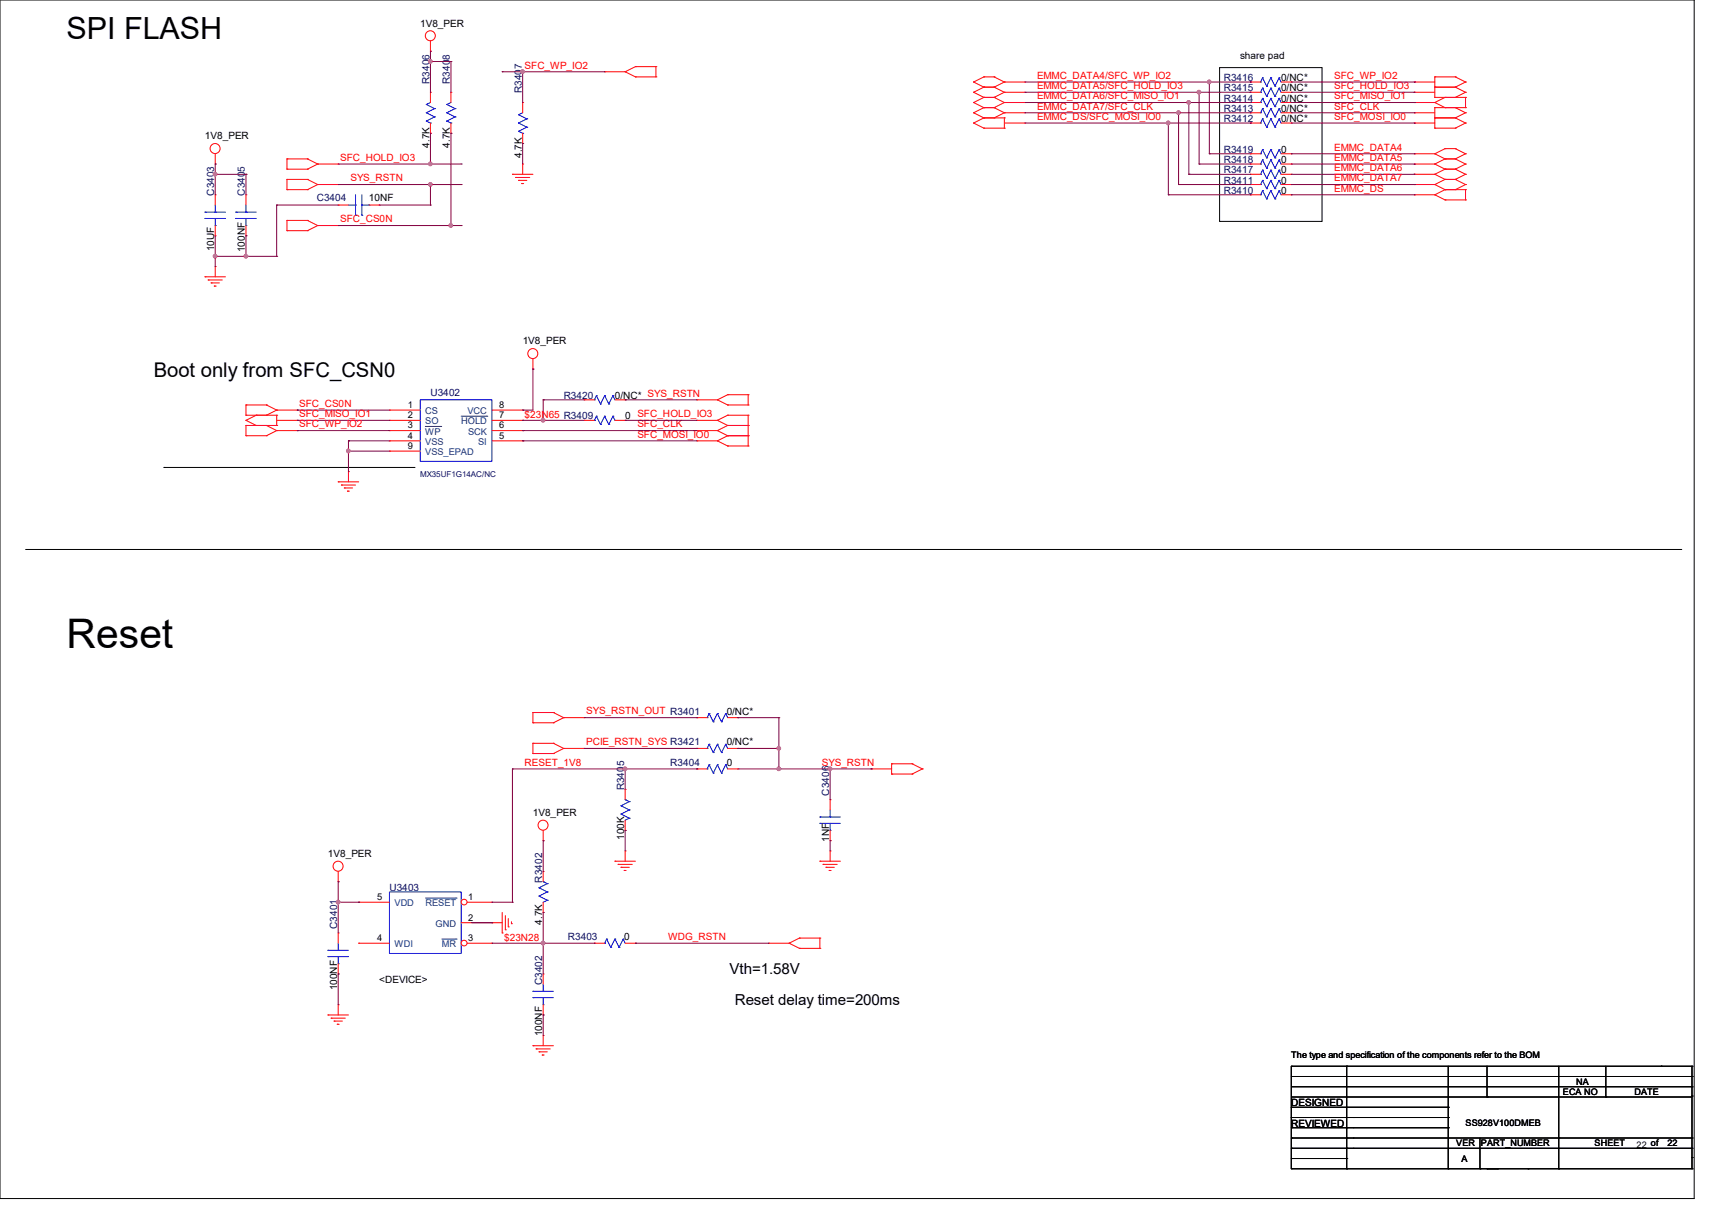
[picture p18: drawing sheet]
<svg xmlns="http://www.w3.org/2000/svg" width="297mm" height="210mm" viewBox="0 0 297 210" stroke-linecap="round" stroke-linejoin="round" font-family="sans-serif">
<defs><g id="words">
<text font-size="7.1" x="11.6" y="112.3">Reset</text>
<text font-size="5.3" x="11.6" y="6.7">SPI FLASH</text>
<text font-size="3.5" x="26.7" y="65.4">Boot only from SFC_CSN0</text>
<g font-size="2.6">
<text x="126.6" y="169">Vth=1.58V</text>
<text x="127.5" y="174.3">Reset delay time=200ms</text>
</g>
<g font-size="1.7">
<text x="72.9" y="4.6">1V8_PER</text>
<text x="215.1" y="10.2">share pad</text>
<text x="222.2" y="14.1">0/NC*</text>
<text x="222.2" y="15.8">0/NC*</text>
<text x="222.2" y="17.6">0/NC*</text>
<text x="222.2" y="19.4">0/NC*</text>
<text x="222.2" y="21.2">0/NC*</text>
<text x="35.6" y="24.2">1V8_PER</text>
<text x="74.5" y="25.6" transform="rotate(-90 74.5 25.6)">4.7K</text>
<text x="78.1" y="25.6" transform="rotate(-90 78.1 25.6)">4.7K</text>
<text x="90.5" y="27.4" transform="rotate(-90 90.5 27.4)">4.7K</text>
<text x="222.2" y="28.3">0</text>
<text x="222.2" y="26.5">0</text>
<text x="64" y="34.8">10NF</text>
<text x="222.2" y="31.8">0</text>
<text x="222.2" y="30.1">0</text>
<text x="222.2" y="33.6">0</text>
<text x="37.2" y="43.6" transform="rotate(-90 37.2 43.6)">10UF</text>
<text x="42.5" y="43.7" transform="rotate(-90 42.5 43.7)">100NF</text>
<text x="90.7" y="59.7">1V8_PER</text>
<text x="106.7" y="69.2">0/NC* SYS_RSTN</text>
<text x="108.5" y="72.7">0 SFC_HOLD_IO3</text>
<text x="126.1" y="124">0/NC*</text>
<text x="126.1" y="129.3">0/NC*</text>
<text x="126.1" y="132.8">0</text>
<text x="92.5" y="141.5">1V8_PER</text>
<text x="56.9" y="148.6">1V8_PER</text>
<text x="108.3" y="145.6" transform="rotate(-90 108.3 145.6)">100K</text>
<text x="143.8" y="146" transform="rotate(-90 143.8 146)">1NF</text>
<text x="94.1" y="160.4" transform="rotate(-90 94.1 160.4)">4.7K</text>
<text x="108.3" y="163.1">0</text>
<text x="58.5" y="171.7" transform="rotate(-90 58.5 171.7)">100NF</text>
<text x="65.8" y="170.5">&lt;DEVICE&gt;</text>
<text x="94.1" y="179.7" transform="rotate(-90 94.1 179.7)">100NF</text>
<text x="224" y="191.9">DESIGNED</text>
<text x="224" y="195.4">REVIEWED</text>
</g>
<g font-size="1.7" fill="#f00">
<text x="91" y="11.9">SFC_WP_IO2</text>
<text x="179.9" y="13.7">EMMC_DATA4/SFC_WP_IO2</text>
<text x="179.9" y="15.5">EMMC_DATA5/SFC_HOLD_IO3</text>
<text x="179.9" y="17.2">EMMC_DATA6/SFC_MISO_IO1</text>
<text x="231.5" y="15.5">SFC_HOLD_IO3</text>
<text x="231.5" y="17.2">SFC_MISO_IO1</text>
<text x="231.5" y="13.7">SFC_WP_IO2</text>
<text x="179.9" y="19">EMMC_DATA7/SFC_CLK</text>
<text x="179.9" y="20.8">EMMC_DS/SFC_MOSI_IO0</text>
<text x="231.5" y="19">SFC_CLK</text>
<text x="231.5" y="20.8">SFC_MOSI_IO0</text>
<text x="59" y="27.9">SFC_HOLD_IO3</text>
<text x="231.5" y="26.1">EMMC_DATA4</text>
<text x="231.5" y="27.9">EMMC_DATA5</text>
<text x="231.5" y="29.7">EMMC_DATA6</text>
<text x="60.8" y="31.5">SYS_RSTN</text>
<text x="231.5" y="31.5">EMMC_DATA7</text>
<text x="231.5" y="33.2">EMMC_DS</text>
<text x="59" y="38.6">SFC_CS0N</text>
<text x="51.9" y="70.6">SFC_CS0N</text>
<text x="51.9" y="72.3">SFC_MISO_IO1</text>
<text x="51.9" y="74.1">SFC_WP_IO2</text>
<text x="91" y="72.6">$23N65 R3409</text>
<text x="110.6" y="74.1">SFC_CLK</text>
<text x="110.6" y="75.9">SFC_MOSI_IO0</text>
<text x="101.7" y="123.9">SYS_RSTN_OUT R3401</text>
<text x="101.7" y="129.2">PCIE_RSTN_SYS R3421</text>
<text x="91" y="132.8">RESET_1V8</text>
<text x="142.6" y="132.8">SYS_RSTN</text>
<text x="87.5" y="163.2">$23N28</text>
<text x="115.9" y="163">WDG_RSTN</text>
</g>
<g font-size="1.7" fill="#000080">
<text x="74.5" y="14.6" transform="rotate(-90 74.5 14.6)">R3406</text>
<text x="78.1" y="14.6" transform="rotate(-90 78.1 14.6)">R3408</text>
<text x="90.5" y="16.2" transform="rotate(-90 90.5 16.2)">R3407</text>
<text x="212.3" y="14.1">R3416</text>
<text x="212.3" y="15.8">R3415</text>
<text x="212.3" y="17.6">R3414</text>
<text x="212.3" y="19.4">R3413</text>
<text x="212.3" y="21.2">R3412</text>
<text x="212.3" y="28.3">R3418</text>
<text x="212.3" y="26.5">R3419</text>
<text x="37.2" y="34" transform="rotate(-90 37.2 34)">C3403</text>
<text x="42.5" y="34" transform="rotate(-90 42.5 34)">C3405</text>
<text x="54.9" y="34.8">C3404</text>
<text x="212.3" y="31.8">R3411</text>
<text x="212.3" y="30.1">R3417</text>
<text x="212.3" y="33.6">R3410</text>
<text x="74.7" y="68.6">U3402</text>
<text x="97.8" y="69.2">R3420</text>
<text x="108.3" y="137.1" transform="rotate(-90 108.3 137.1)">R3405</text>
<text x="116.3" y="132.8">R3404</text>
<text x="143.8" y="138" transform="rotate(-90 143.8 138)">C3406</text>
<text x="67.6" y="154.5">U3403</text>
<text x="94.1" y="153.1" transform="rotate(-90 94.1 153.1)">R3402</text>
<text x="58.5" y="161.1" transform="rotate(-90 58.5 161.1)">C3401</text>
<text x="98.5" y="163.1">R3403</text>
<text x="94.1" y="170.9" transform="rotate(-90 94.1 170.9)">C3402</text>
</g>
<g font-size="1.6">
<text x="70.8" y="70.7">1</text>
<text x="86.6" y="70.7">8</text>
<text x="70.8" y="72.5">2</text>
<text x="70.8" y="74.3">3</text>
<text x="70.8" y="76.1">4</text>
<text x="70.8" y="77.9">9</text>
<text x="86.6" y="76.1">5</text>
<text x="86.6" y="74.3">6</text>
<text x="86.6" y="72.5">7</text>
<text x="65.4" y="156.1">5</text>
<text x="81.2" y="156.1">1</text>
<text x="81.2" y="159.6">2</text>
<text x="65.4" y="163.2">4</text>
<text x="81.2" y="163.2">3</text>
<text x="224" y="183.5">The type and specification of the components refer to the BOM</text>
<text x="271.1" y="189.9">ECA NO</text>
<text x="273.5" y="188.1">NA</text>
<text x="283.6" y="189.9">DATE</text>
<text x="254.3" y="195.2">SS928V100DMEB</text>
<text x="252.6" y="198.8">VER</text>
<text x="253.5" y="201.5">A</text>
<text x="256.9" y="198.8">PART_NUMBER</text>
<text x="276.6" y="198.8">SHEET</text>
<text x="283.9" y="199.1">22 of</text>
<text x="286.4" y="198.8">of</text>
<text x="289.3" y="198.8">22</text>
</g>
<g font-size="1.6" fill="#004080">
<text x="73.8" y="71.8">CS</text>
<text x="81.1" y="71.8">VCC</text>
<text x="73.8" y="73.6">SO</text>
<text x="73.8" y="75.4">WP</text>
<text x="73.8" y="77.2">VSS</text>
<text x="80" y="73.6">HOLD</text>
<text x="81.2" y="75.4">SCK</text>
<text x="82.9" y="77.2">SI</text>
<text x="73.8" y="79">VSS_EPAD</text>
<text x="68.5" y="157.2">VDD</text>
<text x="73.8" y="157.2">RESET</text>
<text x="75.6" y="160.7">GND</text>
<text x="68.5" y="164.3">WDI</text>
<text x="76.7" y="164.3">MR</text>
</g>
<text font-size="1.4" fill="#000080" x="72.9" y="82.8">MX35UF1G14AC/NC</text>
</g></defs>
<g fill="none" stroke="#000" stroke-width=".17">
<path d="M0 0h293.9v207.9h-293.9zM211.6 11.7h17.8v26.7h-17.8zM4.4 95.3h287.2M28.4 81.1h.1M28.4 81.1h43.6M291.6 95.3h.1M224 186.7h69.5v3.5h-69.5zM224 192h.1M224 193.8h.1M224 195.6h.1M224 197.4h.1M224 199.1h.1"/>
<path d="M224 184.9h.1M224 188.5h69.5M224 184.9v1.8M224 190.2v12.5M224 193.8h27.2M224 195.6h27.2M224 197.4h69.5M224 199.1h69.5M224 192h27.2M224.2 184.9h69.3M233.6 186.7h.1M233.6 195.6h.1"/>
<path d="M233.6 197.4h.1M233.6 199.1h.1M233.6 184.9h.1M233.6 184.9v17.8M234.9 193.8h.1M251.2 193.8h.1M251.2 195.6h.1M251.2 192h.1M251.2 184.9v17.8M256.8 197.4v5.3M258 190.2h.1M258 184.9v5.3"/>
<path d="M270.4 197.4h.1M270.4 184.9v17.8M278.6 190.2h.1M278.6 184.9v5.3M288.2 184.9h.1M293.5 188.5h.1M293.5 186.7h.1M293.5 190.1h.1M293.5 199.1h.1M293.5 197.4h.1M293.5 184.9h.1M293.5 184.9v1.8"/>
<path d="M293.5 190.1v12.6M224 200.9h.1M224 202.7h.1M224 200.9h9.6M224.2 202.7h69.3M233.6 200.9h.1M233.6 202.7h.1M251.2 202.7h.1M256.8 202.7h.1M258 202.7h.1M259.8 202.7h.1M265.1 202.7h.1"/>
<path d="M270.4 202.7h.1M293.5 202.7h.1M293.5 200.7h.1"/>
</g>
<g fill="none" stroke="#f00" stroke-width=".17">
<path d="M74.7 8.9h.1M74.7 7.1v1.8M90.7 17.8h.1M90.7 17.8v1.8M104.9 12.4h.1M104.9 12.4h3.6M108.5 12.4h.1M108.5 12.4l1.7 .9M110.2 11.6h.1M110.2 13.3h.1M110.2 13.3h3.6M110.2 11.6h3.6"/>
<path d="M110.2 11.6l-1.7 .8M113.8 13.3h.1M113.8 11.6h.1M113.8 11.6v1.7M168.9 14.2h.1M168.9 16h.1M168.9 17.8h.1M168.9 19.6h.1M168.9 14.2l1.8 .9M168.9 16l1.8 .9M168.9 17.8l1.8 .9M168.9 19.6l1.8 .8"/>
<path d="M170.7 13.3h.1M170.7 15.1h.1M170.7 16.9h.1M170.7 18.7h.1M170.7 15.1h1.8M170.7 13.3h1.8M170.7 13.3l-1.8 .9M170.7 18.7h1.8M170.7 16.9h1.8M170.7 15.1l-1.8 .9M170.7 16.9l-1.8 .9M170.7 18.7l-1.8 .9"/>
<path d="M172.5 13.3h.1M172.5 15.1h.1M172.5 16.9h.1M172.5 18.7h.1M172.5 13.3l1.7 .9M172.5 15.1l1.7 .9M172.5 16.9l1.7 .9M172.5 18.7l1.7 .9M174.2 14.2h.1M174.2 16h.1M174.2 17.8h.1M174.2 19.6h.1"/>
<path d="M174.2 14.2h3.6M174.2 14.2l-1.7 .9M174.2 17.8h3.6M174.2 16h3.6M174.2 16l-1.7 .9M174.2 17.8l-1.7 .9M174.2 19.6h3.6M174.2 19.6l-1.7 .8M177.8 14.2h.1M177.8 16h.1M177.8 17.8h.1M177.8 19.6h.1"/>
<path d="M216.9 19.6h.1M216.9 14.2h.1M216.9 16h.1M216.9 14.2h1.8M216.9 16h1.8M216.9 19.6h1.8M222.2 14.2h1.8M222.2 16h1.8M222.2 19.6h1.8M224 19.6h.1M224 14.2h.1M224 16h.1"/>
<path d="M245.4 14.2h.1M245.4 17.8h.1M245.4 16h.1M245.4 19.6h.1M245.4 14.2h3.5M245.4 17.8h3.5M245.4 16h3.5M245.4 19.6h3.5M248.9 15.1h.1M248.9 13.3h.1M248.9 17.8h.1M248.9 16.9h.1"/>
<path d="M248.9 18.7h.1M248.9 15.1h3.6M248.9 13.3v3.6M248.9 18.7v3.5M248.9 13.3h3.6M248.9 18.7h5.4M248.9 16.9h5.4M248.9 17.8l1.8 .9M250.7 16.9h.1M250.7 18.7h.1M250.7 16.9l-1.8 .9M252.5 13.3h.1"/>
<path d="M252.5 15.1h.1M252.5 16.9h.1M252.5 18.7h.1M252.5 13.3l1.8 .9M252.5 15.1l1.8 .9M252.5 18.7l1.8 .9M254.3 14.2h.1M254.3 18.7h.1M254.3 16.9h.1M254.3 16h.1M254.3 19.6h.1M254.3 14.2l-1.8 .9"/>
<path d="M254.3 16.9v1.8M254.3 16l-1.8 .9M254.3 19.6l-1.8 .8M37.3 28.4h.1M37.3 26.7v1.7M42.7 33.8h.1M42.7 33.8v1.8M42.7 39.1v1.8M49.8 32.9h.1M49.8 31.1h.1M49.8 29.3h.1M49.8 27.6h.1"/>
<path d="M49.8 38.2h.1M49.8 32.9h3.5M49.8 27.6h3.5M49.8 29.3h3.5M49.8 31.1h3.5M49.8 27.6v1.7M49.8 31.1v1.8M49.8 38.2v1.8M49.8 38.2h3.5M53.3 31.1h.1M53.3 32.9h.1M53.3 27.6h.1"/>
<path d="M53.3 29.3h.1M53.3 38.2h.1M53.3 31.1l1.8 .9M53.3 27.6l1.8 .8M53.3 38.2l1.8 .9M55.1 32h.1M55.1 28.4h.1M55.1 39.1h.1M55.1 28.4h3.6M55.1 32h3.6M55.1 32l-1.8 .9M55.1 28.4l-1.8 .9"/>
<path d="M55.1 39.1h3.6M55.1 39.1l-1.8 .9M58.7 32h.1M58.7 28.4h.1M58.7 39.1h.1M58.7 35.6h.1M58.7 35.6h1.8M64 35.6h1.8M65.8 35.6h.1M88.9 30.2h.1M88.9 30.2h3.6M89.5 30.8h.1"/>
<path d="M89.5 30.8h2.4M90 31.3h.1M90 31.3h1.4M90.5 31.8h.1M90.5 31.8h.3M90.7 28.4h.1M90.7 24.9h.1M90.7 23.1v1.8M90.7 28.4v1.8M168.9 21.3h.1M168.9 21.3l1.8 .9M170.7 20.4h.1"/>
<path d="M170.7 22.2h.1M170.7 22.2h3.5M170.7 20.4h3.5M170.7 20.4l-1.8 .9M172.5 20.4h.1M174.2 22.2h.1M174.2 20.4h.1M174.2 21.3h3.6M174.2 20.4v1.8M177.8 21.3h.1M216.9 21.3h.1M216.9 28.4h.1"/>
<path d="M216.9 32h.1M216.9 21.3h1.8M216.9 28.4h1.8M216.9 32h1.8M222.2 21.3h1.8M222.2 28.4h1.8M222.2 32h1.8M224 21.3h.1M224 28.4h.1M224 32h.1M245.4 33.8h.1M245.4 28.4h.1"/>
<path d="M245.4 21.3h.1M245.4 26.7h.1M245.4 32h.1M245.4 30.2h.1M245.4 30.2h3.5M245.4 21.3h3.5M245.4 33.8h3.5M245.4 28.4h3.5M245.4 26.7h3.5M245.4 32h3.5M248.9 33.8h.1M248.9 28.4h.1"/>
<path d="M248.9 20.4h.1M248.9 22.2h.1M248.9 26.7h.1M248.9 32h.1M248.9 30.2h.1M248.9 22.2h3.6M248.9 20.4h3.6M248.9 33.8l1.8 .9M248.9 28.4l1.8 .9M248.9 26.7l1.8 .9M248.9 32l1.8 .9M248.9 30.2l1.8 .9"/>
<path d="M250.7 32.9h.1M250.7 34.7h.1M250.7 27.6h.1M250.7 29.3h.1M250.7 25.8h.1M250.7 31.1h.1M250.7 34.7h3.6M250.7 32.9h3.6M250.7 32.9l-1.8 .9M250.7 27.6l-1.8 .8M250.7 27.6h1.8M250.7 29.3h1.8"/>
<path d="M250.7 25.8l-1.8 .9M250.7 25.8h1.8M250.7 31.1l-1.8 .9M250.7 31.1h1.8M250.7 29.3l-1.8 .9M252.5 27.6h.1M252.5 29.3h.1M252.5 20.4h.1M252.5 22.2h.1M252.5 25.8h.1M252.5 31.1h.1M252.5 32.9h.1"/>
<path d="M252.5 27.6l1.8 .8M252.5 20.4l1.8 .9M252.5 25.8l1.8 .9M252.5 31.1l1.8 .9M252.5 29.3l1.8 .9M254.3 34.7h.1M254.3 32.9h.1M254.3 28.4h.1M254.3 21.3h.1M254.3 26.7h.1M254.3 32h.1M254.3 30.2h.1"/>
<path d="M254.3 32.9v1.8M254.3 28.4l-1.8 .9M254.3 21.3l-1.8 .9M254.3 26.7l-1.8 .9M254.3 32l-1.8 .9M254.3 30.2l-1.8 .9M35.6 48h.1M35.6 48h3.5M36.1 48.6h.1M36.1 48.6h2.5M36.6 49.1h.1M36.6 49.1h1.5"/>
<path d="M37.2 49.6h.1M37.2 49.6h.3M37.3 46.2h.1M37.3 46.2v1.8M42.7 40.9h.1M49.8 40h.1M49.8 40h3.5M53.3 40h.1M42.7 75.6h.1M42.7 73.8h.1M42.7 72.9h.1M42.7 72h.1"/>
<path d="M42.7 70.2h.1M42.7 75.6h3.5M42.7 70.2v1.8M42.7 73.8v1.8M42.7 73.8h5.3M42.7 72h5.3M42.7 70.2h3.5M42.7 72.9l1.7 .9M44.4 72h.1M44.4 73.8h.1M44.4 72l-1.7 .9M46.2 73.8h.1"/>
<path d="M46.2 75.6h.1M46.2 70.2h.1M46.2 72h.1M46.2 73.8l1.8 .9M46.2 70.2l1.8 .9M48 74.7h.1M48 73.8h.1M48 72h.1M48 71.1h.1M48 74.7h3.6M48 74.7l-1.8 .9M48 72.9h3.6"/>
<path d="M48 72v1.8M48 71.1h3.6M48 71.1l-1.8 .9M51.6 74.7h.1M51.6 72.9h.1M51.6 71.1h.1M92.5 64h.1M92.5 62.2v1.8M101.3 69.3h.1M101.3 69.3h1.8M106.7 69.3h1.8M108.5 69.3h.1"/>
<path d="M120.9 74.7h.1M120.9 72.9h.1M120.9 69.3h.1M120.9 76.5h.1M120.9 74.7h3.6M120.9 72.9h3.6M120.9 69.3h3.6M120.9 76.5h3.6M124.5 74.7h.1M124.5 72.9h.1M124.5 69.3h.1M124.5 76.5h.1"/>
<path d="M124.5 74.7l1.7 .9M124.5 72.9l1.7 .9M124.5 69.3l1.7 .9M124.5 76.5l1.7 .8M126.2 73.8h.1M126.2 75.6h.1M126.2 72h.1M126.2 68.5h.1M126.2 70.2h.1M126.2 77.3h.1M126.2 75.6h3.6M126.2 73.8h3.6"/>
<path d="M126.2 73.8l-1.7 .9M126.2 72h3.6M126.2 72l-1.7 .9M126.2 70.2h3.6M126.2 68.5h3.6M126.2 68.5l-1.7 .8M126.2 77.3h3.6M126.2 75.6l-1.7 .9M129.8 75.6h.1M129.8 73.8h.1M129.8 72h.1M129.8 70.2h.1"/>
<path d="M129.8 68.5h.1M129.8 77.3h.1M129.8 68.5v1.7M129.8 72v5.3M58.7 83.6h.1M58.7 83.6h3.5M59.2 84.1h.1M59.2 84.1h2.5M59.7 84.6h.1M59.7 84.6h1.5M60.3 85.2h.1M60.3 85.2h.3"/>
<path d="M60.5 81.8h.1M60.5 81.8v1.8M92.5 130.7h.1M92.5 128.9h.1M92.5 125.3h.1M92.5 123.6h.1M92.5 123.6v1.7M92.5 128.9v1.8M92.5 130.7h3.5M92.5 128.9h3.5M92.5 125.3h3.5M92.5 123.6h3.5"/>
<path d="M96 128.9h.1M96 130.7h.1M96 123.6h.1M96 125.3h.1M96 128.9l1.8 .9M96 123.6l1.8 .9M97.8 129.8h.1M97.8 124.5h.1M97.8 129.8h3.5M97.8 129.8l-1.8 .9M97.8 124.5h3.5M97.8 124.5l-1.8 .8"/>
<path d="M101.3 129.8h.1M101.3 124.5h.1M120.9 124.5h.1M120.9 124.5h1.8M126.2 124.5h1.8M128 124.5h.1M144 138.7h.1M144 138.7v1.8M151.1 133.3h.1M151.1 133.3h3.6M154.7 134.2h.1M154.7 132.5h.1"/>
<path d="M154.7 134.2h3.5M154.7 132.5v1.7M154.7 132.5h3.5M158.2 132.5h.1M158.2 134.2h.1M158.2 132.5l1.8 .8M160 133.3h.1M160 133.3l-1.8 .9M58.7 152.9h.1M58.7 151.1v1.8M87.1 158.2v3.6M87.7 158.8v2.4"/>
<path d="M88.2 159.3v1.4M88.7 159.9v.3M94.2 145.8h.1M94.2 144v1.8M106.7 149.4h.1M106.7 149.4h3.5M107.2 149.9h.1M107.2 149.9h2.5M107.7 150.4h.1M107.7 150.4h1.5M108.3 151h.1M108.3 151h.3"/>
<path d="M108.5 147.6h.1M108.5 147.6v1.8M142.2 149.4h.1M142.2 149.4h3.6M142.8 149.9h.1M142.8 149.9h2.4M143.3 150.4h.1M143.3 150.4h1.4M143.8 151h.1M143.8 151h.4M144 147.6h.1M144 145.8h.1"/>
<path d="M144 144v1.8M144 147.6v1.8M56.9 176h.1M56.9 176h3.6M57.4 176.6h.1M57.4 176.6h2.5M58 177.1h.1M58 177.1h1.4M58.5 177.6h.1M58.5 177.6h.3M58.7 174.2h.1M58.7 174.2v1.8"/>
<path d="M85.3 160h.1M85.3 160h1.8M87.1 161.8h.1M87.7 161.2h.1M88.2 160.7h.1M88.7 160.2h.1M94.2 179.6h.1M94.2 168.9h.1M94.2 176h.1M94.2 168.9v1.8M94.2 174.2v1.8M94.2 179.6v1.8"/>
<path d="M103.1 163.6h.1M103.1 163.6h1.8M108.5 163.6h1.7M110.2 163.6h.1M133.3 163.6h.1M133.3 163.6h3.6M136.9 163.6h.1M136.9 163.6l1.8 .9M138.7 162.7h.1M138.7 164.5h.1M138.7 164.5h3.5M138.7 162.7h3.5"/>
<path d="M138.7 162.7l-1.8 .9M142.2 164.5h.1M142.2 162.7h.1M142.2 162.7v1.8M92.5 181.4h.1M92.5 181.4h3.5M93 181.9h.1M93 181.9h2.5M93.5 182.4h.1M93.5 182.4h1.5M94.1 183h.1M94.1 183h.3"/>
<circle cx="74.7" cy="6.2" r=".87"/>
<circle cx="37.3" cy="25.8" r=".87"/>
<circle cx="92.4" cy="61.3" r=".87"/>
<circle cx="58.7" cy="150.2" r=".87"/>
<circle cx="94.2" cy="143.1" r=".87"/>
</g>
<g fill="none" stroke="#00f" stroke-width=".17">
<path d="M90 19.9h.1M90 19.9l1.4 .7M90.7 19.6l-.7 .3M218.7 19.6h.1M218.7 14.2h.1M218.7 16h.1M219 18.8h.1M219 13.5h.1M219 15.3h.1M219 18.8l.8 1.5M219 18.8l-.3 .8M219 13.5l.8 1.4"/>
<path d="M219 13.5l-.3 .7M219 15.3l.8 1.4M219 15.3l-.3 .7M219.8 14.9h.1M219.8 16.7h.1M220.5 18.8h.1M220.5 13.5h.1M220.5 15.3h.1M220.5 18.8l.7 1.5M220.5 18.8l-.7 1.5M220.5 13.5l.7 1.4M220.5 13.5l-.7 1.4"/>
<path d="M220.5 15.3l.7 1.4M220.5 15.3l-.7 1.4M221.2 14.9h.1M221.2 16.7h.1M221.9 18.8h.1M221.9 13.5h.1M221.9 15.3h.1M221.9 18.8l-.7 1.5M221.9 18.8l.3 .8M221.9 13.5l-.7 1.4M221.9 13.5l.3 .7M221.9 15.3l-.7 1.4"/>
<path d="M221.9 15.3l.3 .7M40.9 37.9h.1M40.9 36.8h.1M40.9 37.9h3.5M40.9 36.8h3.5M42.7 39.1h.1M42.7 36.8h.1M42.7 35.6v1.2M42.7 37.9v1.2M60.5 35.6h1.2M61.7 35.6h.1M61.7 37.3h.1"/>
<path d="M61.7 33.8v3.5M62.8 37.3h.1M62.8 35.6h1.2M62.8 33.8v3.5M64 35.6h.1M90 21.3h.1M90 22.8h.1M90 22.8l.7 .3M90 21.3l1.4 .8M90.7 23.1h.1M91.4 22.1h.1M91.4 20.6h.1"/>
<path d="M91.4 20.6l-1.4 .7M91.4 22.1l-1.4 .7M218.7 21.3h.1M218.7 28.4h.1M218.7 32h.1M219 20.6h.1M219 27.7h.1M219 31.3h.1M219 20.6l.8 1.5M219 20.6l-.3 .7M219 27.7l.8 1.5M219 27.7l-.3 .7"/>
<path d="M219 31.3l.8 1.4M219 31.3l-.3 .7M219.8 20.3h.1M219.8 22.1h.1M219.8 29.2h.1M219.8 32.7h.1M220.5 20.6h.1M220.5 27.7h.1M220.5 31.3h.1M220.5 20.6l.7 1.5M220.5 20.6l-.7 1.5M220.5 27.7l.7 1.5"/>
<path d="M220.5 27.7l-.7 1.5M220.5 31.3l.7 1.4M220.5 31.3l-.7 1.4M221.2 20.3h.1M221.2 22.1h.1M221.2 29.2h.1M221.2 32.7h.1M221.9 20.6h.1M221.9 27.7h.1M221.9 31.3h.1M221.9 20.6l-.7 1.5M221.9 20.6l.3 .7"/>
<path d="M221.9 27.7l-.7 1.5M221.9 27.7l.3 .7M221.9 31.3l-.7 1.4M221.9 31.3l.3 .7M103.1 69.3h.1M103.5 68.6h.1M103.5 68.6l.7 1.5M103.5 68.6l-.4 .7M104.2 70.1h.1M104.9 68.6h.1M104.9 68.6l.7 1.5M104.9 68.6l-.7 1.5"/>
<path d="M105.6 70.1h.1M106.3 68.6h.1M106.3 68.6l-.7 1.5M106.3 68.6l.4 .7M122.7 124.5h.1M123 123.7h.1M123 123.7l.7 1.5M123 123.7l-.3 .8M123.7 125.2h.1M124.5 123.7h.1M124.5 123.7l.7 1.5M124.5 123.7l-.8 1.5"/>
<path d="M125.2 125.2h.1M125.9 123.7h.1M125.9 123.7l-.7 1.5M125.9 123.7l.3 .8M67.6 154.7h12.4v10.7h-12.4zM142.2 142.8h.1M142.2 141.7h.1M142.2 142.8h3.6M142.2 141.7h3.6M144 144h.1M144 141.7h.1M144 140.5v1.2"/>
<path d="M144 142.8v1.2M92.5 173h.1M92.5 171.9h.1M92.5 173h3.5M92.5 171.9h3.5M94.2 174.2h.1M94.2 171.9h.1M94.2 170.7v1.2M94.2 173v1.2M104.9 163.6h.1M105.2 162.9h.1M105.2 162.9l.8 1.4"/>
<path d="M105.2 162.9l-.3 .7M106 164.3h.1M106.7 162.9h.1M106.7 162.9l.7 1.4M106.7 162.9l-.7 1.4M107.4 164.3h.1M108.1 162.9h.1M108.1 162.9l-.7 1.4M108.1 162.9l.4 .7"/>
</g>
<circle cx="80.5" cy="156.4" r=".5" fill="#fff" stroke="#f00" stroke-width=".17"/>
<path d="M81.1 156.5h4.2M85.3 156.5h.1M80 160h5.3M85.3 160h.1" fill="none" stroke="#f00" stroke-width=".17"/>
<path d="M73.8 155.7h5.3M79.1 155.7h.1" fill="none" stroke="#004080" stroke-width=".17"/>
<circle cx="80.5" cy="163.6" r=".5" fill="#fff" stroke="#f00" stroke-width=".17"/>
<g fill="none" stroke="#f00" stroke-width=".17">
<path d="M74.7 16h.1M74.7 16v1.8M78.2 16h.1M78.2 16v1.8M216.9 17.8h.1M216.9 17.8h1.8M222.2 17.8h1.8M224 17.8h.1M37.3 33.8h.1M37.3 33.8v1.8M37.3 39.1v1.8M74.7 23.1h.1"/>
<path d="M74.7 21.3v1.8M78.2 23.1h.1M78.2 21.3v1.8M216.9 30.2h.1M216.9 33.8h.1M216.9 26.7h.1M216.9 30.2h1.8M216.9 33.8h1.8M216.9 26.7h1.8M222.2 30.2h1.8M222.2 33.8h1.8M222.2 26.7h1.8"/>
<path d="M224 30.2h.1M224 33.8h.1M224 26.7h.1M37.3 40.9h.1M67.6 71.1h.1M67.6 72.9h.1M67.6 74.7h.1M67.6 76.5h.1M67.6 78.2h.1M67.6 71.1h5.3M67.6 72.9h5.3M67.6 74.7h5.3"/>
<path d="M67.6 76.5h5.3M67.6 78.2h5.3M85.3 71.1h5.4M85.3 72.9h5.4M85.3 74.7h5.4M85.3 76.5h5.4M90.7 76.5h.1M90.7 74.7h.1M90.7 72.9h.1M90.7 71.1h.1M101.3 72.9h.1M101.3 72.9h1.8"/>
<path d="M106.7 72.9h1.8M108.5 72.9h.1M108.5 136.9h.1M108.5 136.9v1.8M120.9 133.3h.1M120.9 129.8h.1M120.9 133.3h1.8M120.9 129.8h1.8M126.2 133.3h1.8M126.2 129.8h1.8M128 133.3h.1M128 129.8h.1"/>
<path d="M62.2 156.5h.1M62.2 156.5h5.4M94.2 151.1h.1M94.2 158.2h.1M94.2 151.1v1.8M94.2 156.5v1.7M108.5 144h.1M108.5 142.2v1.8M58.7 161.8h.1M58.7 168.9h.1M58.7 161.8v1.8M58.7 167.1v1.8"/>
<path d="M62.2 163.6h.1M62.2 163.6h5.4M81.1 163.6h4.2M85.3 163.6h.1"/>
</g>
<path d="M73.8 74h2.7M76.5 74h.1M80 72.2h4.5M84.5 72.2h.1M76.7 162.9h2.4M79.1 162.9h.1" fill="none" stroke="#004080" stroke-width=".17"/>
<g fill="none" stroke="#00f" stroke-width=".17">
<path d="M74 19.6h.1M74 18.1h.1M74 19.6l1.4 .7M74 18.1l1.4 .7M74.7 17.8l-.7 .3M75.4 18.8h.1M75.4 18.8l-1.4 .8M77.5 19.6h.1M77.5 18.1h.1M77.5 19.6l1.5 .7M77.5 18.1l1.5 .7M78.2 17.8l-.7 .3"/>
<path d="M79 18.8h.1M79 18.8l-1.5 .8M218.7 17.8h.1M219 17.1h.1M219 17.1l.8 1.4M219 17.1l-.3 .7M219.8 18.5h.1M220.5 17.1h.1M220.5 17.1l.7 1.4M220.5 17.1l-.7 1.4M221.2 18.5h.1M221.9 17.1h.1"/>
<path d="M221.9 17.1l-.7 1.4M221.9 17.1l.3 .7M35.6 37.9h.1M35.6 36.8h.1M35.6 37.9h3.5M35.6 36.8h3.5M37.3 39.1h.1M37.3 36.8h.1M37.3 35.6v1.2M37.3 37.9v1.2M74 21h.1M74 21l.7 .3"/>
<path d="M74.7 21.3h.1M75.4 20.3h.1M75.4 20.3l-1.4 .7M77.5 21h.1M77.5 21l.7 .3M78.2 21.3h.1M79 20.3h.1M79 20.3l-1.5 .7M218.7 30.2h.1M218.7 33.8h.1M218.7 26.7h.1M219 29.5h.1"/>
<path d="M219 33.1h.1M219 26h.1M219 29.5l.8 1.4M219 29.5l-.3 .7M219 33.1l.8 1.4M219 33.1l-.3 .7M219 26l.8 1.4M219 26l-.3 .7M219.8 30.9h.1M219.8 34.5h.1M219.8 27.4h.1M220.5 29.5h.1"/>
<path d="M220.5 33.1h.1M220.5 26h.1M220.5 29.5l.7 1.4M220.5 29.5l-.7 1.4M220.5 33.1l.7 1.4M220.5 33.1l-.7 1.4M220.5 26l.7 1.4M220.5 26l-.7 1.4M221.2 30.9h.1M221.2 34.5h.1M221.2 27.4h.1M221.9 29.5h.1"/>
<path d="M221.9 33.1h.1M221.9 26h.1M221.9 29.5l-.7 1.4M221.9 29.5l.3 .7M221.9 33.1l-.7 1.4M221.9 33.1l.3 .7M221.9 26l-.7 1.4M221.9 26l.3 .7M72.9 69.3h12.4v10.7h-12.4zM103.1 72.9h.1M103.5 72.2h.1M103.5 72.2l.7 1.4"/>
<path d="M103.5 72.2l-.4 .7M104.2 73.6h.1M104.9 72.2h.1M104.9 72.2l.7 1.4M104.9 72.2l-.7 1.4M105.6 73.6h.1M106.3 72.2h.1M106.3 72.2l-.7 1.4M106.3 72.2l.4 .7M107.7 139.7h.1M107.7 139.7l1.5 .8M108.5 138.7h.1"/>
<path d="M108.5 138.7l.7 .3M109.2 139h.1M109.2 139l-1.5 .7M122.7 133.3h.1M122.7 129.8h.1M123 132.6h.1M123 129.1h.1M123 132.6l.7 1.5M123 132.6l-.3 .7M123 129.1l.7 1.4M123 129.1l-.3 .7M123.7 134.1h.1"/>
<path d="M123.7 130.5h.1M124.5 132.6h.1M124.5 129.1h.1M124.5 132.6l.7 1.5M124.5 132.6l-.8 1.5M124.5 129.1l.7 1.4M124.5 129.1l-.8 1.4M125.2 134.1h.1M125.2 130.5h.1M125.9 132.6h.1M125.9 129.1h.1M125.9 132.6l-.7 1.5"/>
<path d="M125.9 132.6l.3 .7M125.9 129.1l-.7 1.4M125.9 129.1l.3 .7M93.5 154h.1M93.5 155.4h.1M93.5 154l1.5 .7M93.5 155.4l1.5 .7M94.2 152.9h.1M94.2 152.9l.8 .3M95 154.7h.1M95 153.2h.1M95 156.1h.1"/>
<path d="M95 154.7l-1.5 .7M95 153.2l-1.5 .8M95 156.1l-.8 .4M107.7 141.2h.1M107.7 141.2l1.5 .7M109.2 140.5h.1M109.2 141.9h.1M109.2 140.5l-1.5 .7M109.2 141.9l-.7 .3M56.9 165.9h.1M56.9 164.8h.1M56.9 165.9h3.6"/>
<path d="M56.9 164.8h3.6M58.7 167.1h.1M58.7 164.8h.1M58.7 163.6v1.2M58.7 165.9v1.2"/>
</g>
<g fill="none" stroke="#800040" stroke-width=".17">
<path d="M74.7 10.7h.1M74.7 8.9h.1M74.7 10.7h3.5M74.7 8.9v7.1M78.2 10.7h.1M78.2 10.7v5.3M87.1 12.4h.1M87.1 12.4h17.8M90.7 12.4h.1M90.7 12.4v5.4M177.8 14.2h39.1M177.8 16h39.1"/>
<path d="M177.8 17.8h39.1M177.8 19.6h39.1M204.5 19.6h.1M204.5 19.6v12.4M206.2 17.8h.1M206.2 17.8v12.4M208 16h.1M208 16v12.4M209.8 14.2h.1M209.8 14.2v12.5M216.9 14.2h.1M216.9 16h.1"/>
<path d="M216.9 17.8h.1M216.9 19.6h.1M224 14.2h21.4M224 16h21.4M224 17.8h21.4M224 19.6h21.4M245.4 19.6h.1M245.4 16h.1M245.4 17.8h.1M245.4 14.2h.1M37.3 30.2h.1M37.3 28.4h.1"/>
<path d="M37.3 28.4v5.4M37.3 30.2h5.4M42.7 30.2h.1M42.7 30.2v3.6M48 35.6h.1M48 35.6h10.7M48 35.6v8.8M58.7 28.4h21.3M58.7 32h21.3M58.7 39.1h21.3M65.8 35.6h8.9M74.7 28.4h.1"/>
<path d="M74.7 23.1h.1M74.7 32h.1M74.7 35.6h.1M74.7 23.1v5.3M74.7 32v3.6M78.2 39.1h.1M78.2 23.1h.1M78.2 23.1v16M80 39.1h.1M80 28.4h.1M80 32h.1M90.7 24.9h.1"/>
<path d="M90.7 24.9v3.5M177.8 21.3h39.1M202.7 21.3h.1M202.7 33.8h.1M202.7 33.8h14.2M202.7 21.3v12.5M204.5 32h.1M204.5 32h12.4M206.2 30.2h.1M206.2 30.2h10.7M208 28.4h.1M208 28.4h8.9"/>
<path d="M209.8 26.7h.1M209.8 26.7h7.1M216.9 33.8h.1M216.9 21.3h.1M224 30.2h21.4M224 26.7h21.4M224 28.4h21.4M224 32h21.4M224 33.8h21.4M224 21.3h21.4M245.4 26.7h.1M245.4 28.4h.1"/>
<path d="M245.4 30.2h.1M245.4 32h.1M245.4 33.8h.1M245.4 21.3h.1M37.3 44.4h.1M37.3 40.9v5.3M37.3 44.4h10.7M42.7 44.4h.1M42.7 40.9h.1M42.7 40.9v3.5M48 44.4h.1M51.6 71.1h.1"/>
<path d="M51.6 72.9h.1M51.6 74.7h.1M51.6 72.9h16M51.6 71.1h16M51.6 74.7h16M60.5 78.2h.1M60.5 76.5h.1M60.5 76.5v5.3M60.5 78.2h7.1M60.5 76.5h7.1M90.7 72.9h.1M90.7 71.1h.1"/>
<path d="M90.7 74.7h.1M90.7 76.5h.1M90.7 72.9h10.6M90.7 76.5h30.2M90.7 74.7h30.2M92.5 64h.1M92.5 64v7.1h-1.8M94.2 69.3h.1M94.2 72.9h.1M94.2 69.3v3.6M94.2 69.3h7.1M108.5 72.9h.1"/>
<path d="M108.5 69.3h.1M108.5 69.3h12.4M108.5 72.9h12.4M88.9 133.3h.1M88.9 133.3h32M88.9 133.3v23.2M101.3 129.8h19.6M101.3 124.5h19.6M108.5 133.3h.1M108.5 133.3v3.6M120.9 129.8h.1M120.9 133.3h.1"/>
<path d="M120.9 124.5h.1M128 129.8h.1M128 124.5h.1M128 129.8h7.1M128 133.3h23.1M128 124.5h7.1M135.1 133.3h.1M135.1 129.8h.1M135.1 124.5h.1M135.1 124.5v8.8M144 133.3h.1M144 133.3v5.4"/>
<path d="M151.1 133.3h.1M58.7 156.5h.1M58.7 152.9h.1M58.7 152.9v8.9M58.7 156.5h3.5M62.2 156.5h.1M85.3 156.5h3.6M88.9 156.5h.1M94.2 158.2h.1M94.2 145.8h.1M94.2 145.8v5.3M94.2 158.2v10.7"/>
<path d="M108.5 144h.1M108.5 144v3.6M144 145.8h.1M144 145.8v1.8M58.7 168.9h.1M58.7 168.9v5.3M81.8 160h3.5M85.3 160h.1M85.3 163.6h17.8M94.2 163.6h.1M94.2 176h.1M94.2 176v3.6"/>
<path d="M103.1 163.6h.1M110.2 163.6h.1M110.2 163.6h23.1"/>
</g>
<g fill="#f0f" stroke="#f0f" stroke-width=".17">
<circle cx="94.2" cy="163.6" r=".32"/>
<circle cx="94.2" cy="72.9" r=".32"/>
<circle cx="74.7" cy="10.6" r=".32"/>
<circle cx="37.3" cy="30.2" r=".32"/>
<circle cx="58.7" cy="156.4" r=".32"/>
<circle cx="209.8" cy="14.2" r=".32"/>
<circle cx="208" cy="16" r=".32"/>
<circle cx="206.2" cy="17.8" r=".32"/>
<circle cx="204.4" cy="19.5" r=".32"/>
<circle cx="202.7" cy="21.3" r=".32"/>
<circle cx="60.4" cy="78.2" r=".32"/>
<circle cx="37.3" cy="44.4" r=".32"/>
<circle cx="42.7" cy="44.4" r=".32"/>
<circle cx="108.4" cy="133.3" r=".32"/>
<circle cx="78.2" cy="39.1" r=".32"/>
<circle cx="74.7" cy="28.4" r=".32"/>
<circle cx="90.7" cy="12.4" r=".32"/>
<circle cx="74.7" cy="32" r=".32"/>
<circle cx="144" cy="133.3" r=".32"/>
<circle cx="135.1" cy="133.3" r=".32"/>
<circle cx="135.1" cy="129.8" r=".32"/>
</g>
<use href="#words"/>
</svg>
